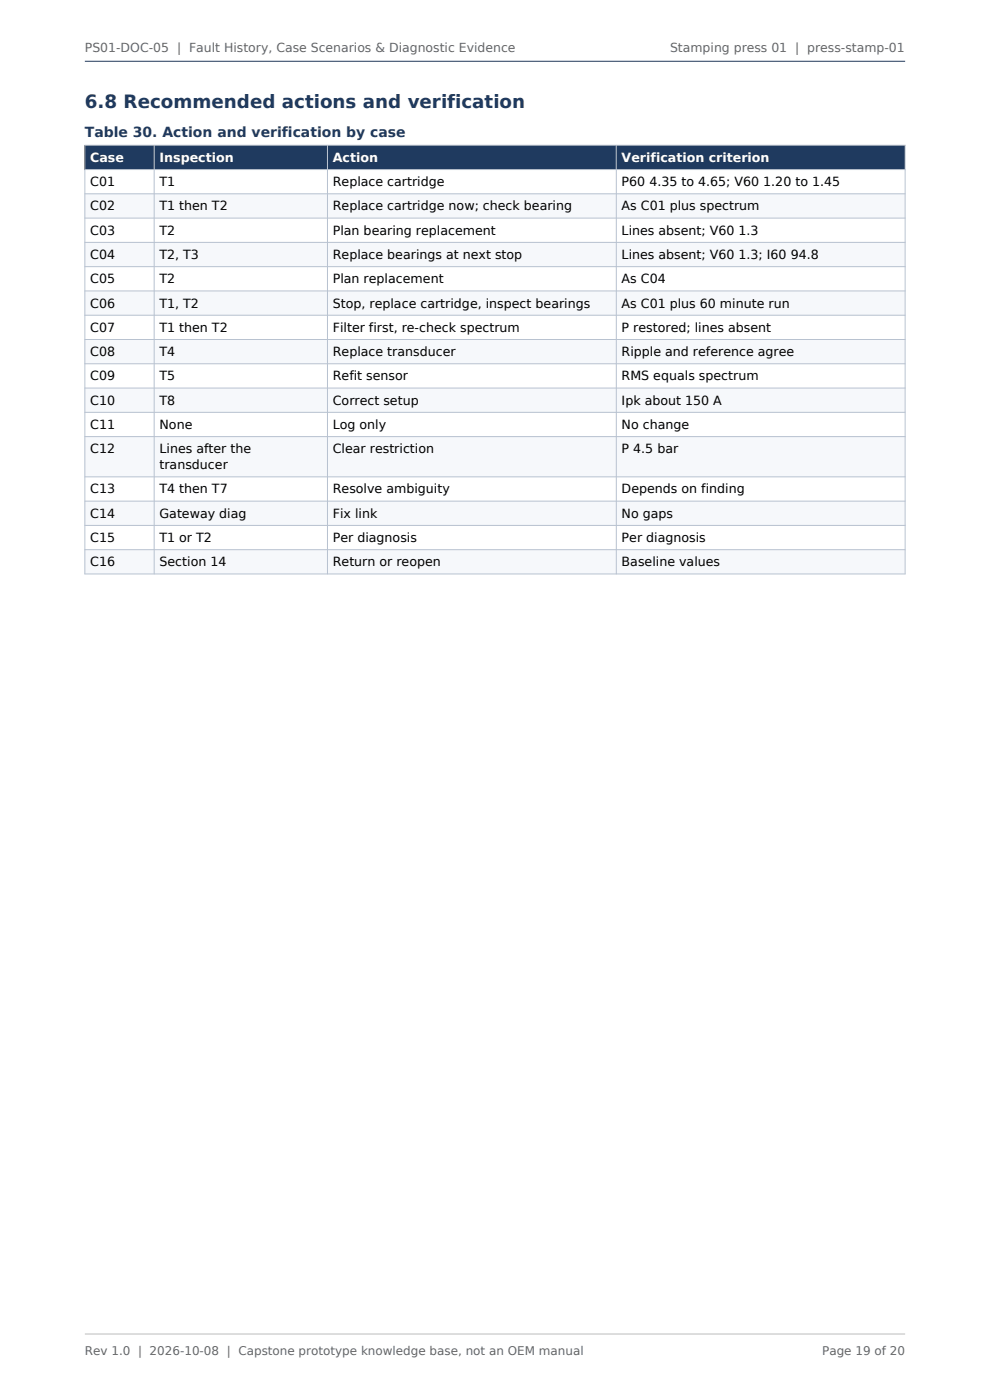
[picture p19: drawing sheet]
<svg xmlns="http://www.w3.org/2000/svg" width="210mm" height="297mm" viewBox="0 0 210 297" stroke-linecap="round" stroke-linejoin="round" font-family="sans-serif">
<defs><g id="words">
<text font-size="3.9" fill="#1f3a5f" x="18" y="22.9">6.8 Recommended actions and verification</text>
<text font-size="3" fill="#1f3a5f" x="18" y="29">Table 30. Action and verification by case</text>
<g font-size="2.7" fill="#fff">
<text x="19.1" y="34.3">Case</text>
<text x="33.8" y="34.3">Inspection</text>
<text x="70.6" y="34.3">Action</text>
<text x="131.9" y="34.3">Verification criterion</text>
</g>
<g font-size="2.7">
<text x="19.1" y="39.5">C01</text>
<text x="33.8" y="39.5">T1</text>
<text x="70.6" y="39.5">Replace cartridge</text>
<text x="131.9" y="39.5">P60 4.35 to 4.65; V60 1.20 to 1.45</text>
<text x="19.1" y="44.6">C02</text>
<text x="33.8" y="44.6">T1 then T2</text>
<text x="70.6" y="44.6">Replace cartridge now; check bearing</text>
<text x="131.9" y="44.6">As C01 plus spectrum</text>
<text x="19.1" y="49.8">C03</text>
<text x="33.8" y="49.8">T2</text>
<text x="70.6" y="49.8">Plan bearing replacement</text>
<text x="131.9" y="49.8">Lines absent; V60 1.3</text>
<text x="19.1" y="54.9">C04</text>
<text x="33.8" y="54.9">T2, T3</text>
<text x="70.6" y="54.9">Replace bearings at next stop</text>
<text x="131.9" y="54.9">Lines absent; V60 1.3; I60 94.8</text>
<text x="19.1" y="60.1">C05</text>
<text x="19.1" y="65.2">C06</text>
<text x="33.8" y="60.1">T2</text>
<text x="33.8" y="65.2">T1, T2</text>
<text x="70.6" y="60.1">Plan replacement</text>
<text x="70.6" y="65.2">Stop, replace cartridge, inspect bearings</text>
<text x="131.9" y="60.1">As C04</text>
<text x="131.9" y="65.2">As C01 plus 60 minute run</text>
<text x="19.1" y="70.4">C07</text>
<text x="33.8" y="70.4">T1 then T2</text>
<text x="70.6" y="70.4">Filter first, re-check spectrum</text>
<text x="131.9" y="70.4">P restored; lines absent</text>
<text x="19.1" y="75.6">C08</text>
<text x="33.8" y="75.6">T4</text>
<text x="70.6" y="75.6">Replace transducer</text>
<text x="131.9" y="75.6">Ripple and reference agree</text>
<text x="19.1" y="80.7">C09</text>
<text x="33.8" y="80.7">T5</text>
<text x="70.6" y="80.7">Refit sensor</text>
<text x="131.9" y="80.7">RMS equals spectrum</text>
<text x="19.1" y="85.9">C10</text>
<text x="33.8" y="85.9">T8</text>
<text x="70.6" y="85.9">Correct setup</text>
<text x="131.9" y="85.9">Ipk about 150 A</text>
<text x="19.1" y="91">C11</text>
<text x="33.8" y="91">None</text>
<text x="70.6" y="91">Log only</text>
<text x="131.9" y="91">No change</text>
<text x="19.1" y="96.2">C12</text>
<text x="33.8" y="96.2">Lines after the</text>
<text x="33.8" y="99.5">transducer</text>
<text x="70.6" y="96.2">Clear restriction</text>
<text x="131.9" y="96.2">P 4.5 bar</text>
<text x="19.1" y="104.7">C13</text>
<text x="33.8" y="104.7">T4 then T7</text>
<text x="70.6" y="104.7">Resolve ambiguity</text>
<text x="131.9" y="104.7">Depends on finding</text>
<text x="19.1" y="109.8">C14</text>
<text x="33.8" y="109.8">Gateway diag</text>
<text x="70.6" y="109.8">Fix link</text>
<text x="131.9" y="109.8">No gaps</text>
<text x="19.1" y="115">C15</text>
<text x="33.8" y="115">T1 or T2</text>
<text x="70.6" y="115">Per diagnosis</text>
<text x="131.9" y="115">Per diagnosis</text>
<text x="19.1" y="120.1">C16</text>
<text x="33.8" y="120.1">Section 14</text>
<text x="70.6" y="120.1">Return or reopen</text>
<text x="131.9" y="120.1">Baseline values</text>
</g>
<g font-size="2.6" fill="#666">
<text x="18" y="11">PS01-DOC-05 | Fault History, Case Scenarios &amp; Diagnostic Evidence</text>
<text x="142.1" y="11">Stamping press 01 | press-stamp-01</text>
</g>
<g font-size="2.5" fill="#666">
<text x="18" y="287.5">Rev 1.0 | 2026-10-08 | Capstone prototype knowledge base, not an OEM manual</text>
<text x="174.4" y="287.5">Page 19 of 20</text>
</g>
</g></defs>
<path d="M18 30.8h174v5.2h-174z" fill-rule="evenodd" fill="#1f3a5f"/>
<g fill="#f6f8fb">
<path d="M18 41.1h174v5.2h-174z" fill-rule="evenodd"/>
<path d="M18 51.4h174v5.2h-174z" fill-rule="evenodd"/>
<path d="M18 61.7h174v5.2h-174z" fill-rule="evenodd"/>
<path d="M18 72h174v5.2h-174z" fill-rule="evenodd"/>
<path d="M18 82.3h174v5.2h-174z" fill-rule="evenodd"/>
<path d="M18 92.6h174v8.6h-174z" fill-rule="evenodd"/>
<path d="M18 106.3h174v5.2h-174z" fill-rule="evenodd"/>
<path d="M18 116.6h174v5.2h-174z" fill-rule="evenodd"/>
</g>
<g fill="none" stroke="#b8c2d0" stroke-width=".21">
<path d="M18 30.8h174v91h-174zM18 36h174M32.7 30.8v91M69.5 30.8v91M130.7 30.8v91M18 41.1h174M18 46.3h174M18 51.4h174M18 56.6h174M18 61.7h174M18 66.9h174M18 72h174"/>
<path d="M18 77.2h174M18 82.3h174M18 87.5h174M18 92.6h174M18 101.2h174M18 106.3h174M18 111.5h174M18 116.6h174"/>
</g>
<path d="M18 13h174" fill="none" stroke="#1f3a5f" stroke-width=".21"/>
<path d="M18 283h174" fill="none" stroke="#bbb" stroke-width=".21"/>
<use href="#words"/>
</svg>
